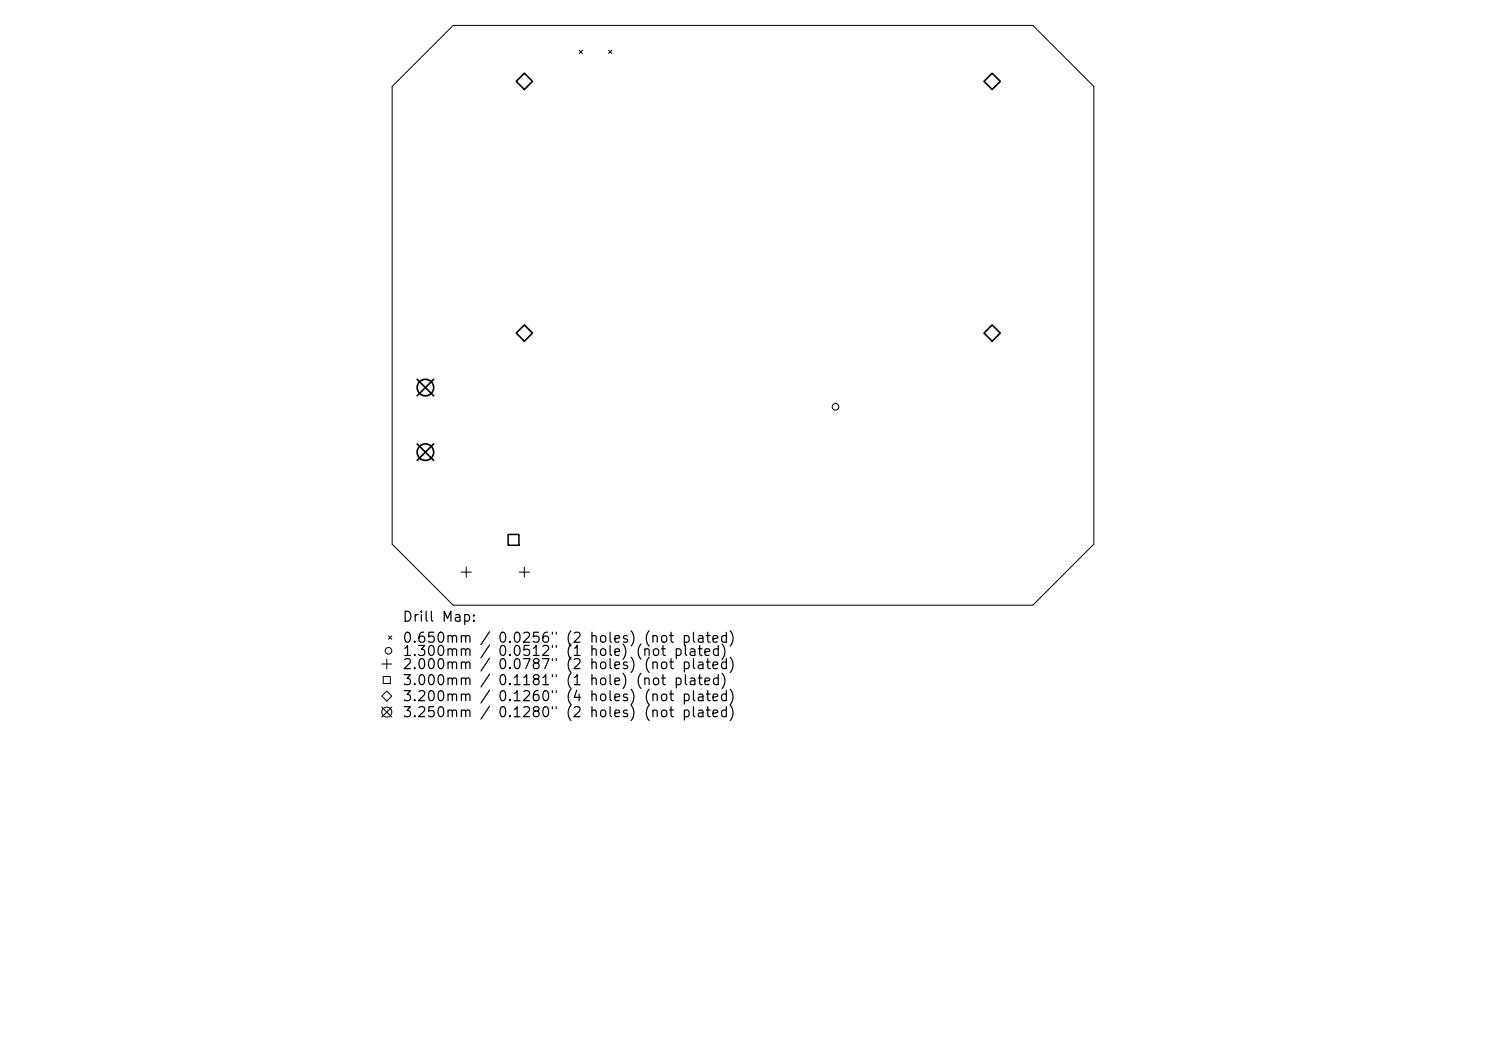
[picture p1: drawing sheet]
<svg xmlns="http://www.w3.org/2000/svg" width="297mm" height="210mm" viewBox="0 0 297 210" stroke-linecap="round" stroke-linejoin="round" font-family="sans-serif">
<defs><g id="words">
<g font-size="2">
<text x="80.3" y="124.7">Drill Map:</text>
<text x="80.3" y="128.9">0.650mm / 0.0256&quot; (2 holes) (not plated)</text>
<text x="80.3" y="131.6">1.300mm / 0.0512&quot; (1 hole) (not plated)</text>
<text x="80.3" y="134.2">2.000mm / 0.0787&quot; (2 holes) (not plated)</text>
<text x="80.3" y="137.4">3.000mm / 0.1181&quot; (1 hole) (not plated)</text>
<text x="80.3" y="140.6">3.200mm / 0.1260&quot; (4 holes) (not plated)</text>
<text x="80.3" y="143.8">3.250mm / 0.1280&quot; (2 holes) (not plated)</text>
</g>
</g></defs>
<g fill="none" stroke="#000" stroke-width=".2">
<path d="M78.4 17.3l12.2-12.2h115.8l12.2 12.2v91.4l-12.2 12.2h-115.8l-12.2-12.2zM115.8 10l.6 .7M116.4 10l-.6 .7M121.6 10l.7 .7M122.3 10l-.7 .7M92.2 114.3h2M93.2 113.3v2M103.8 114.3h2M104.8 113.3v2M76.3 139.1l1-1 1 1-1 1zM76.3 132.7h2M76.6 135.2h1.4v1.4h-1.4z"/>
<path d="M77.3 131.7v2M77.6 127.1l.7 .6M78.3 127.1l-.7 .6M76.3 141.3l2 2M78.3 141.3l-2 2"/>
<circle cx="167" cy="81.3" r=".66"/>
<circle cx="77.6" cy="130" r=".66"/>
<circle cx="77.3" cy="142.3" r="1"/>
</g>
<path d="M101.6 106.8h2.1v2.1h-2.1z" fill="none" stroke="#000" stroke-width=".3"/>
<g fill="none" stroke="#000" stroke-width=".33">
<path d="M104.8 14.6l1.6 1.7-1.6 1.6-1.6-1.6zM198.3 14.6l1.6 1.7-1.6 1.6-1.6-1.6zM83.4 75.8l3.3 3.3M86.7 75.8l-3.3 3.3M103.2 66.6l1.6-1.7 1.6 1.7-1.6 1.6zM196.7 66.6l1.6-1.7 1.6 1.7-1.6 1.6zM83.4 88.7l3.3 3.3M86.7 88.7l-3.3 3.3"/>
<circle cx="85" cy="77.4" r="1.65"/>
<circle cx="85" cy="90.3" r="1.65"/>
</g>
<use href="#words"/>
</svg>
